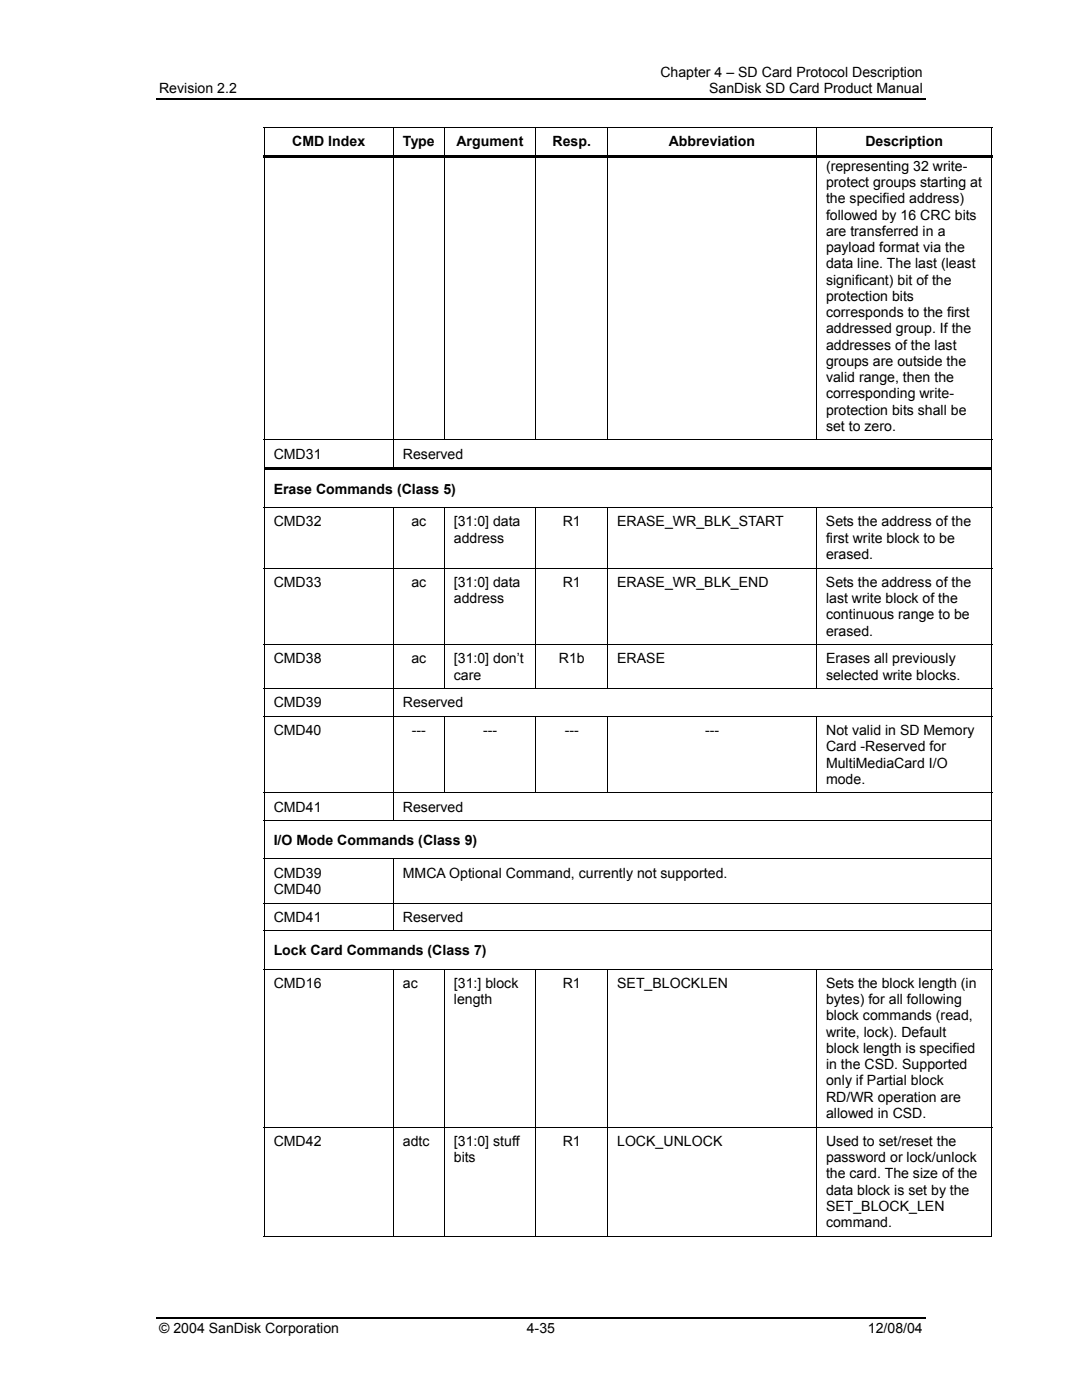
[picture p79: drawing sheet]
<svg xmlns="http://www.w3.org/2000/svg" width="216mm" height="279mm" viewBox="0 0 216 279" stroke-linecap="round" stroke-linejoin="round" font-family="sans-serif">
<defs><g id="words">
<g font-size="2.8">
<text x="131.8" y="15.3">Chapter 4 – SD Card Protocol Description</text>
<text x="31.7" y="18.6">Revision 2.2</text>
<text x="141.5" y="18.6">SanDisk SD Card Product Manual</text>
<text x="58.3" y="29.2">CMD Index</text>
<text x="80.4" y="29.2">Type</text>
<text x="91.1" y="29.2">Argument</text>
<text x="110.3" y="29.2">Resp.</text>
<text x="133.4" y="29.2">Abbreviation</text>
<text x="172.7" y="29.2">Description</text>
<text x="164.8" y="34.1">(representing 32 write-</text>
<text x="164.8" y="37.3">protect groups starting at</text>
<text x="164.8" y="40.6">the specified address)</text>
<text x="164.8" y="43.8">followed by 16 CRC bits</text>
<text x="164.8" y="47.1">are transferred in a</text>
<text x="164.8" y="50.3">payload format via the</text>
<text x="164.8" y="53.6">data line. The last (least</text>
<text x="164.8" y="56.8">significant) bit of the</text>
<text x="164.8" y="60">protection bits</text>
<text x="164.8" y="63.3">corresponds to the first</text>
<text x="164.8" y="66.5">addressed group. If the</text>
<text x="164.8" y="69.8">addresses of the last</text>
<text x="164.8" y="73">groups are outside the</text>
<text x="164.8" y="76.3">valid range, then the</text>
<text x="164.8" y="79.5">corresponding write-</text>
<text x="164.8" y="82.8">protection bits shall be</text>
<text x="164.8" y="86">set to zero.</text>
<text x="54.6" y="91.5">CMD31</text>
<text x="80.4" y="91.5">Reserved</text>
<text x="54.6" y="98.5">Erase Commands (Class 5)</text>
<text x="54.6" y="105.1">CMD32</text>
<text x="82.1" y="105.1">ac</text>
<text x="90.6" y="105.1">[31:0] data</text>
<text x="112.3" y="105.1">R1</text>
<text x="123.2" y="105.1">ERASE_WR_BLK_START</text>
<text x="164.8" y="105.1">Sets the address of the</text>
<text x="90.6" y="108.3">address</text>
<text x="164.8" y="108.3">first write block to be</text>
<text x="164.8" y="111.6">erased.</text>
<text x="54.6" y="117.1">CMD33</text>
<text x="82.1" y="117.1">ac</text>
<text x="90.6" y="117.1">[31:0] data</text>
<text x="112.3" y="117.1">R1</text>
<text x="123.2" y="117.1">ERASE_WR_BLK_END</text>
<text x="164.8" y="117.1">Sets the address of the</text>
<text x="90.6" y="120.4">address</text>
<text x="164.8" y="120.4">last write block of the</text>
<text x="164.8" y="123.6">continuous range to be</text>
<text x="164.8" y="126.9">erased.</text>
<text x="54.6" y="132.4">CMD38</text>
<text x="82.1" y="132.4">ac</text>
<text x="90.6" y="132.4">[31:0] don’t</text>
<text x="90.6" y="135.6">care</text>
<text x="111.5" y="132.4">R1b</text>
<text x="123.2" y="132.4">ERASE</text>
<text x="164.8" y="135.6">selected write blocks.</text>
<text x="164.8" y="132.4">Erases all previously</text>
<text x="54.6" y="141.2">CMD39</text>
<text x="80.4" y="141.2">Reserved</text>
<text x="54.6" y="146.7">CMD40</text>
<text x="82.2" y="146.7">---</text>
<text x="96.4" y="146.7">---</text>
<text x="112.7" y="146.7">---</text>
<text x="140.7" y="146.7">---</text>
<text x="164.8" y="149.9">Card -Reserved for</text>
<text x="164.9" y="146.7">Not valid in SD Memory</text>
<text x="164.8" y="153.2">MultiMediaCard I/O</text>
<text x="54.6" y="162">CMD41</text>
<text x="80.4" y="162">Reserved</text>
<text x="164.8" y="156.4">mode.</text>
<text x="54.6" y="168.6">I/O Mode Commands (Class 9)</text>
<text x="54.6" y="175.2">CMD39</text>
<text x="54.6" y="178.4">CMD40</text>
<text x="80.4" y="175.2">MMCA Optional Command, currently not supported.</text>
<text x="54.6" y="184">CMD41</text>
<text x="80.4" y="184">Reserved</text>
<text x="54.6" y="190.6">Lock Card Commands (Class 7)</text>
<text x="54.6" y="197.1">CMD16</text>
<text x="80.4" y="197.1">ac</text>
<text x="90.6" y="197.1">[31:] block</text>
<text x="112.3" y="197.1">R1</text>
<text x="123.2" y="197.1">SET_BLOCKLEN</text>
<text x="164.8" y="197.1">Sets the block length (in</text>
<text x="90.6" y="200.4">length</text>
<text x="164.8" y="200.4">bytes) for all following</text>
<text x="164.8" y="203.6">block commands (read,</text>
<text x="164.8" y="206.9">write, lock). Default</text>
<text x="164.8" y="210.1">block length is specified</text>
<text x="164.8" y="213.4">in the CSD. Supported</text>
<text x="164.8" y="216.6">only if Partial block</text>
<text x="164.8" y="219.9">RD/WR operation are</text>
<text x="164.8" y="223.1">allowed in CSD.</text>
<text x="54.6" y="228.7">CMD42</text>
<text x="80.4" y="228.7">adtc</text>
<text x="90.6" y="228.7">[31:0] stuff</text>
<text x="90.6" y="231.9">bits</text>
<text x="112.3" y="228.7">R1</text>
<text x="123.1" y="228.7">LOCK_UNLOCK</text>
<text x="164.8" y="231.9">password or lock/unlock</text>
<text x="164.8" y="228.7">Used to set/reset the</text>
<text x="164.8" y="235.1">the card. The size of the</text>
<text x="164.8" y="238.4">data block is set by the</text>
<text x="164.8" y="241.6">SET_BLOCK_LEN</text>
<text x="164.8" y="244.9">command.</text>
<text x="31.7" y="266.1">© 2004 SanDisk Corporation</text>
<text x="105.1" y="266.1">4-35</text>
<text x="173.2" y="266.1">12/08/04</text>
</g>
</g></defs>
<path d="M31.2 19.7h153.5M31.2 263h153.5" fill="none" stroke="#000" stroke-width=".25"/>
<g fill="#000">
<path d="M52.6 25.4h.2v.2h-.2zM52.6 30.9h69.1v.6h-69.1zM121.7 30.9h41.1v.6h-41.1zM162.8 30.9h35.2v.6h-35.2zM197.8 25.4h.2v.2h-.2zM52.6 93.2h26.3v.6h-26.3zM78.9 93.2h118.9v.6h-118.9zM197.8 93.2h.2v.6h-.2zM197.8 163.7h.2v.2h-.2zM197.8 171.3h.2v.2h-.2zM197.8 180.1h.2v.2h-.2zM197.8 185.7h.2v.1h-.2z"/>
<path d="M197.8 246.6h.2v.2h-.2z"/>
</g>
<g fill="none" stroke="#000" stroke-width=".2">
<path d="M52.6 25.5h145.4M52.7 25.6v5.3M52.7 31.5v56.2M78.5 25.6v5.3M78.5 31.5v56.2M88.7 25.6v5.3M88.7 31.5v56.2M106.9 25.6v5.3M106.9 31.5v56.2M121.2 25.6v5.3M121.2 31.5v56.2M162.9 25.6v5.3"/>
<path d="M162.9 31.5v56.2M197.9 25.6v5.3M197.9 31.5v56.2M52.6 87.8h145.4M52.7 87.9v5.3M52.7 93.8v7.4M78.5 87.9v5.3M197.9 87.9v5.3M197.9 93.8v7.4M52.6 101.3h145.4M52.6 113.4h145.4M52.7 101.4v11.9"/>
<path d="M52.7 113.5v15M78.5 101.4v11.9M78.5 113.5v15M88.7 101.4v11.9M88.7 113.5v15M106.9 101.4v11.9M106.9 113.5v15M121.2 101.4v11.9M121.2 113.5v15M162.9 101.4v11.9M162.9 113.5v15M197.9 101.4v11.9"/>
<path d="M197.9 113.5v15M52.6 128.6h145.4M52.6 137.4h145.4M52.7 128.7v8.6M52.7 137.5v5.4M78.5 128.7v8.6M78.5 137.5v5.4M88.7 128.7v8.6M106.9 128.7v8.6M121.2 128.7v8.6M162.9 128.7v8.6M197.9 128.7v8.6"/>
<path d="M197.9 137.5v5.4M52.6 143h145.4M52.6 158.2h145.4M52.7 143v15.2M52.7 158.3v5.4M78.5 143v15.2M78.5 158.3v5.4M88.7 143v15.2M106.9 143v15.2M121.2 143v15.2M162.9 143v15.2M197.9 143v15.2"/>
<path d="M197.9 158.3v5.4M52.6 163.8h145.2M52.6 171.4h145.2M52.7 163.9v7.4M52.7 171.5v8.6M78.5 171.5v8.6M197.9 163.9v7.4M197.9 171.5v8.6M52.6 180.2h145.2M52.6 185.8h145.2M52.6 193.4h145.4M52.7 180.3v5.4"/>
<path d="M52.7 185.8v7.5M52.7 193.5v31.3M78.5 180.3v5.4M78.5 193.5v31.3M88.7 193.5v31.3M106.9 193.5v31.3M121.2 193.5v31.3M162.9 193.5v31.3M197.9 180.3v5.4M197.9 185.8v7.5M197.9 193.5v31.3M52.6 224.9h145.4"/>
<path d="M52.7 225v21.8M78.5 225v21.8M88.7 225v21.8M106.9 225v21.8M121.2 225v21.8M162.9 225v21.8M197.9 225v21.8M52.6 246.7h25.8M78.6 246.7h10M88.8 246.7h18M107 246.7h14.2M121.3 246.7h41.5"/>
<path d="M163 246.7h34.8"/>
</g>
<use href="#words"/>
</svg>
